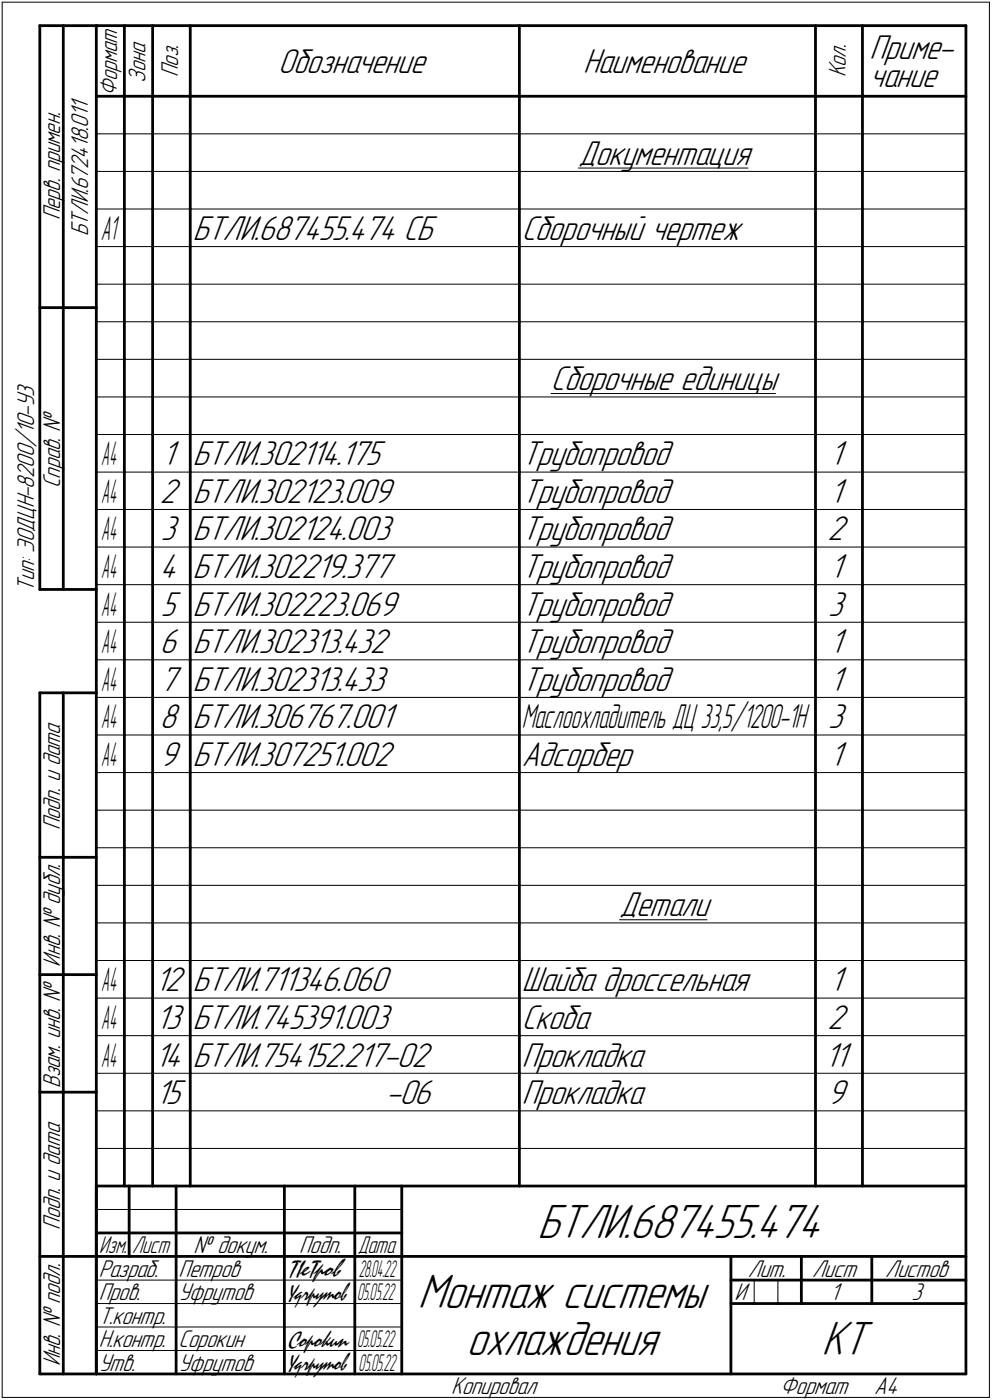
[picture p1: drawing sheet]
<svg xmlns="http://www.w3.org/2000/svg" width="211mm" height="298mm" viewBox="0 0 211 298" stroke-linecap="round" stroke-linejoin="round" font-family="sans-serif">
<defs><g id="words">
<g font-size="10.9">
<text x="114.3" y="263.5">БТЛИ.687455.474</text>
<text x="88.9" y="278.5">Монтаж системы</text>
<text x="99.2" y="288.5">охлаждения</text>
<text x="174.8" y="288.5">КТ</text>
</g>
<g font-size="7.8">
<text x="59.2" y="15.5">Обозначение</text>
<text x="124" y="15.5">Наименование</text>
<text x="185" y="12.6">Приме-</text>
<text x="185" y="18.5">чание</text>
<text x="123" y="35">Документация</text>
<text x="41" y="51">БТЛИ.687455.474 СБ</text>
<text x="111" y="51">Сборочный чертеж</text>
<text x="117.2" y="83">Сборочные единицы</text>
<text x="34.5" y="99">1</text>
<text x="41" y="99">БТЛИ.302114.175</text>
<text x="111" y="99">Трубопровод</text>
<text x="176.5" y="99">1</text>
<text x="34" y="107">2</text>
<text x="41" y="107">БТЛИ.302123.009</text>
<text x="111" y="107">Трубопровод</text>
<text x="176.5" y="107">1</text>
<text x="34.2" y="115">3</text>
<text x="41" y="115">БТЛИ.302124.003</text>
<text x="111" y="115">Трубопровод</text>
<text x="176" y="115">2</text>
<text x="34" y="123">4</text>
<text x="41" y="123">БТЛИ.302219.377</text>
<text x="111" y="123">Трубопровод</text>
<text x="176.5" y="123">1</text>
<text x="34.2" y="131">5</text>
<text x="41" y="131">БТЛИ.302223.069</text>
<text x="111" y="131">Трубопровод</text>
<text x="176.2" y="131">3</text>
<text x="34" y="139">6</text>
<text x="41" y="139">БТЛИ.302313.432</text>
<text x="111" y="139">Трубопровод</text>
<text x="176.5" y="139">1</text>
<text x="34" y="147">7</text>
<text x="41" y="147">БТЛИ.302313.433</text>
<text x="111" y="147">Трубопровод</text>
<text x="176.5" y="147">1</text>
<text x="34" y="155">8</text>
<text x="41" y="155">БТЛИ.306767.001</text>
<text x="176.2" y="155">3</text>
<text x="34" y="163">9</text>
<text x="41" y="163">БТЛИ.307251.002</text>
<text x="111" y="163">Адсорбер</text>
<text x="176.5" y="163">1</text>
<text x="131.8" y="195">Детали</text>
<text x="33" y="211">12</text>
<text x="41" y="211">БТЛИ.711346.060</text>
<text x="111" y="211">Шайба дроссельная</text>
<text x="176.5" y="211">1</text>
<text x="33.1" y="219">13</text>
<text x="41" y="219">БТЛИ.745391.003</text>
<text x="111" y="219">Скоба</text>
<text x="176" y="219">2</text>
<text x="33" y="227">14</text>
<text x="41" y="227">БТЛИ.754152.217-02</text>
<text x="111" y="227">Прокладка</text>
<text x="175.5" y="227">11</text>
<text x="33.1" y="235">15</text>
<text x="82.2" y="235">-06</text>
<text x="111" y="235">Прокладка</text>
<text x="176" y="235">9</text>
</g>
<g font-size="7.5">
<text x="21.4" y="51">A1</text>
<text x="111" y="155">Маслоохладитель ДЦ 33,5/1200-1Н</text>
</g>
<g font-size="7.4">
<text x="21.5" y="99">A4</text>
<text x="21.5" y="107">A4</text>
<text x="21.5" y="115">A4</text>
<text x="21.5" y="123">A4</text>
<text x="21.5" y="131">A4</text>
<text x="21.5" y="139">A4</text>
<text x="21.5" y="147">A4</text>
<text x="21.5" y="155">А4</text>
<text x="21.5" y="163">А4</text>
<text x="21.5" y="211">A4</text>
<text x="21.5" y="219">А4</text>
<text x="21.5" y="227">А4</text>
</g>
<g font-size="5.5">
<text x="30.9" y="17.7" transform="rotate(-90 30.9 17.7)">Зона</text>
<text x="37.9" y="16.4" transform="rotate(-90 37.9 16.4)">Поз.</text>
<text x="179.9" y="16.4" transform="rotate(-90 179.9 16.4)">Кол.</text>
<text x="24.9" y="20.5" transform="rotate(-90 24.9 20.5)">Формат</text>
<text x="12.8" y="46.9" transform="rotate(-90 12.8 46.9)">Перв. примен.</text>
<text x="18.8" y="50.3" transform="rotate(-90 18.8 50.3)">БТЛИ.672418.011</text>
<text x="12.8" y="103.8" transform="rotate(-90 12.8 103.8)">Справ. №</text>
<text x="7.3" y="126" transform="rotate(-90 7.3 126)">Тип: ЭОДЦН-8200/10-У3</text>
<text x="12.8" y="176.7" transform="rotate(-90 12.8 176.7)">Подп. и дата</text>
<text x="12.8" y="205.8" transform="rotate(-90 12.8 205.8)">Инв. № дубл.</text>
<text x="12.8" y="231.6" transform="rotate(-90 12.8 231.6)">Взам. инв. №</text>
<text x="12.8" y="261.7" transform="rotate(-90 12.8 261.7)">Подп. и дата</text>
<text x="41.2" y="266.8">№ докум.</text>
<text x="63.6" y="266.8">Подп.</text>
<text x="21" y="271.8">Разраб.</text>
<text x="38" y="271.8">Петров</text>
<text x="159.1" y="271.8">Лит.</text>
<text x="172.8" y="271.8">Лист</text>
<text x="188.3" y="271.8">Листов</text>
<text x="21" y="276.8">Пров.</text>
<text x="21" y="281.8">Т.контр.</text>
<text x="38" y="276.8">Уфрутов</text>
<text x="156.2" y="276.8">И</text>
<text x="176.6" y="276.8">1</text>
<text x="193.9" y="276.8">3</text>
<text x="21" y="286.8">Н.контр.</text>
<text x="38" y="286.8">Сорокин</text>
<text x="12.8" y="290.8" transform="rotate(-90 12.8 290.8)">Инв. № подл.</text>
<text x="21" y="291.8">Утв.</text>
<text x="38" y="291.8">Уфрутов</text>
<text x="96" y="296.8">Копировал</text>
<text x="166" y="296.8">Формат</text>
<text x="186" y="296.8">A4</text>
</g>
<g font-size="5.4">
<text x="21.1" y="266.8">Изм.</text>
<text x="28.1" y="266.8">Лист</text>
<text x="76.1" y="266.8">Дата</text>
<text x="61" y="271.9">TIeTpob</text>
</g>
<text font-size="5.3" x="61" y="286.9">Copokun</text>
<g font-size="5.2">
<text x="76.3" y="271.8">28.04.22</text>
<text x="61" y="276.9">Yqrpymob</text>
<text x="76" y="276.8">05.05.22</text>
<text x="76" y="286.8">05.05.22</text>
<text x="61" y="291.9">Yqrpymob</text>
<text x="76.3" y="291.8">05.05.22</text>
</g>
</g></defs>
<g fill="none" stroke="#000" stroke-width=".21">
<path d="M.5 .5h210zM.5 .5v297zM210.5 .5v297zM20.5 28.5h6zM20.5 36.5h6zM26.5 28.5h6zM26.5 36.5h6zM32.5 28.5h8zM32.5 36.5h8zM40.5 28.5h70zM40.5 36.5h70zM110.5 28.5h63z"/>
<path d="M110.5 36.5h63zM123 35.8h36.1zM173.5 28.5h10zM173.5 36.5h10zM183.5 28.5h22zM183.5 36.5h22zM20.5 44.5h6zM20.5 52.5h6zM26.5 44.5h6zM26.5 52.5h6zM32.5 44.5h8zM32.5 52.5h8z"/>
<path d="M40.5 44.5h70zM40.5 52.5h70zM110.5 44.5h63zM110.5 52.5h63zM173.5 44.5h10zM173.5 52.5h10zM183.5 44.5h22zM183.5 52.5h22zM20.5 60.5h6zM20.5 68.5h6zM20.5 76.5h6zM26.5 60.5h6z"/>
<path d="M26.5 68.5h6zM26.5 76.5h6zM32.5 60.5h8zM32.5 68.5h8zM32.5 76.5h8zM40.5 60.5h70zM40.5 68.5h70zM40.5 76.5h70zM110.5 60.5h63zM110.5 68.5h63zM110.5 76.5h63zM173.5 60.5h10z"/>
<path d="M173.5 68.5h10zM173.5 76.5h10zM183.5 60.5h22zM183.5 68.5h22zM183.5 76.5h22zM20.5 84.5h6zM20.5 92.5h6zM26.5 84.5h6zM26.5 92.5h6zM32.5 84.5h8zM32.5 92.5h8zM40.5 84.5h70z"/>
<path d="M40.5 92.5h70zM110.5 84.5h63zM110.5 92.5h63zM117.2 83.8h47.8zM173.5 84.5h10zM173.5 92.5h10zM183.5 84.5h22zM183.5 92.5h22zM20.5 100.5h6zM20.5 108.5h6zM20.5 116.5h6zM26.5 100.5h6z"/>
<path d="M26.5 108.5h6zM26.5 116.5h6zM32.5 100.5h8zM32.5 108.5h8zM32.5 116.5h8zM40.5 100.5h70zM40.5 108.5h70zM40.5 116.5h70zM110.5 100.5h63zM110.5 108.5h63zM110.5 116.5h63zM173.5 100.5h10z"/>
<path d="M173.5 108.5h10zM173.5 116.5h10zM183.5 100.5h22zM183.5 108.5h22zM183.5 116.5h22zM20.5 124.5h6zM20.5 132.5h6zM26.5 124.5h6zM26.5 132.5h6zM32.5 124.5h8zM32.5 132.5h8zM40.5 124.5h70z"/>
<path d="M40.5 132.5h70zM110.5 124.5h63zM110.5 132.5h63zM173.5 124.5h10zM173.5 132.5h10zM183.5 124.5h22zM183.5 132.5h22zM20.5 140.5h6zM20.5 148.5h6zM20.5 156.5h6zM26.5 140.5h6zM26.5 148.5h6z"/>
<path d="M26.5 156.5h6zM32.5 140.5h8zM32.5 148.5h8zM32.5 156.5h8zM40.5 140.5h70zM40.5 148.5h70zM40.5 156.5h70zM110.5 140.5h63zM110.5 148.5h63zM110.5 156.5h63zM173.5 140.5h10zM173.5 148.5h10z"/>
<path d="M173.5 156.5h10zM183.5 140.5h22zM183.5 148.5h22zM183.5 156.5h22zM20.5 164.5h6zM20.5 172.5h6zM26.5 164.5h6zM26.5 172.5h6zM32.5 164.5h8zM32.5 172.5h8zM40.5 164.5h70zM40.5 172.5h70z"/>
<path d="M110.5 164.5h63zM110.5 172.5h63zM173.5 164.5h10zM173.5 172.5h10zM183.5 164.5h22zM183.5 172.5h22zM20.5 180.5h6zM20.5 188.5h6zM20.5 196.5h6zM26.5 180.5h6zM26.5 188.5h6zM26.5 196.5h6z"/>
<path d="M32.5 180.5h8zM32.5 188.5h8zM32.5 196.5h8zM40.5 180.5h70zM40.5 188.5h70zM40.5 196.5h70zM110.5 180.5h63zM110.5 188.5h63zM110.5 196.5h63zM131.8 195.8h18.6zM173.5 180.5h10zM173.5 188.5h10z"/>
<path d="M173.5 196.5h10zM183.5 180.5h22zM183.5 188.5h22zM183.5 196.5h22zM20.5 204.5h6zM20.5 212.5h6zM26.5 204.5h6zM26.5 212.5h6zM32.5 204.5h8zM32.5 212.5h8zM40.5 204.5h70zM40.5 212.5h70z"/>
<path d="M110.5 204.5h63zM110.5 212.5h63zM173.5 204.5h10zM173.5 212.5h10zM183.5 204.5h22zM183.5 212.5h22zM20.5 220.5h6zM20.5 228.5h6zM20.5 236.5h6zM26.5 220.5h6zM26.5 228.5h6zM26.5 236.5h6z"/>
<path d="M32.5 220.5h8zM32.5 228.5h8zM32.5 236.5h8zM40.5 220.5h70zM40.5 228.5h70zM40.5 236.5h70zM110.5 220.5h63zM110.5 228.5h63zM110.5 236.5h63zM173.5 220.5h10zM173.5 228.5h10zM173.5 236.5h10z"/>
<path d="M183.5 220.5h22zM183.5 228.5h22zM183.5 236.5h22zM20.5 257.5h65zM20.5 244.5h6zM26.5 244.5h6zM32.5 244.5h8zM40.5 244.5h70zM110.5 244.5h63zM173.5 244.5h10zM183.5 244.5h22zM20.5 272.5h17z"/>
<path d="M20.5 277.5h17zM37.5 272.5h23zM37.5 277.5h23zM60.5 272.5h15zM60.5 277.5h15zM75.5 272.5h10zM75.5 277.5h10zM160.4 272.5v5zM165.5 272.5v5zM.5 297.5h210zM20.5 282.5h65zM20.5 287.5h65z"/>
</g>
<g fill="none" stroke="#000" stroke-width=".59">
<path d="M8.5 5.5v120zM8.5 5.5h12zM13.5 5.5v120zM20.5 5.5h185zM20.5 5.5v287zM26.5 5.5v15zM32.5 5.5v15zM40.5 5.5v15zM110.5 5.5v15zM173.5 5.5v15zM183.5 5.5v15zM205.5 5.5v287z"/>
<path d="M20.5 20.5h185zM26.5 20.5v8zM26.5 28.5v8zM26.5 36.5v8zM32.5 20.5v8zM32.5 28.5v8zM32.5 36.5v8zM40.5 20.5v8zM40.5 28.5v8zM40.5 36.5v8zM110.5 20.5v8zM110.5 28.5v8z"/>
<path d="M110.5 36.5v8zM173.5 20.5v8zM173.5 28.5v8zM173.5 36.5v8zM183.5 20.5v8zM183.5 28.5v8zM183.5 36.5v8zM26.5 44.5v8zM26.5 52.5v8zM32.5 44.5v8zM32.5 52.5v8zM40.5 44.5v8z"/>
<path d="M40.5 52.5v8zM110.5 44.5v8zM110.5 52.5v8zM173.5 44.5v8zM173.5 52.5v8zM183.5 44.5v8zM183.5 52.5v8zM8.5 65.5h12zM26.5 60.5v8zM26.5 68.5v8zM26.5 76.5v8zM32.5 60.5v8z"/>
<path d="M32.5 68.5v8zM32.5 76.5v8zM40.5 60.5v8zM40.5 68.5v8zM40.5 76.5v8zM110.5 60.5v8zM110.5 68.5v8zM110.5 76.5v8zM173.5 60.5v8zM173.5 68.5v8zM173.5 76.5v8zM183.5 60.5v8z"/>
<path d="M183.5 68.5v8zM183.5 76.5v8zM26.5 84.5v8zM26.5 92.5v8zM32.5 84.5v8zM32.5 92.5v8zM40.5 84.5v8zM40.5 92.5v8zM110.5 84.5v8zM110.5 92.5v8zM173.5 84.5v8zM173.5 92.5v8z"/>
<path d="M183.5 84.5v8zM183.5 92.5v8zM26.5 100.5v8zM26.5 108.5v8zM26.5 116.5v8zM32.5 100.5v8zM32.5 108.5v8zM32.5 116.5v8zM40.5 100.5v8zM40.5 108.5v8zM40.5 116.5v8zM110.5 100.5v8z"/>
<path d="M110.5 108.5v8zM110.5 116.5v8zM173.5 100.5v8zM173.5 108.5v8zM173.5 116.5v8zM183.5 100.5v8zM183.5 108.5v8zM183.5 116.5v8zM8.5 125.5h12zM26.5 124.5v8zM26.5 132.5v8zM32.5 124.5v8z"/>
<path d="M32.5 132.5v8zM40.5 124.5v8zM40.5 132.5v8zM110.5 124.5v8zM110.5 132.5v8zM173.5 124.5v8zM173.5 132.5v8zM183.5 124.5v8zM183.5 132.5v8zM8.5 147.5v145zM8.5 147.5h12zM13.5 147.5v145z"/>
<path d="M26.5 140.5v8zM26.5 148.5v8zM26.5 156.5v8zM32.5 140.5v8zM32.5 148.5v8zM32.5 156.5v8zM40.5 140.5v8zM40.5 148.5v8zM40.5 156.5v8zM110.5 140.5v8zM110.5 148.5v8zM110.5 156.5v8z"/>
<path d="M173.5 140.5v8zM173.5 148.5v8zM173.5 156.5v8zM183.5 140.5v8zM183.5 148.5v8zM183.5 156.5v8zM26.5 164.5v8zM26.5 172.5v8zM32.5 164.5v8zM32.5 172.5v8zM40.5 164.5v8zM40.5 172.5v8z"/>
<path d="M110.5 164.5v8zM110.5 172.5v8zM173.5 164.5v8zM173.5 172.5v8zM183.5 164.5v8zM183.5 172.5v8zM8.5 182.5h12zM26.5 180.5v8zM26.5 188.5v8zM26.5 196.5v8zM32.5 180.5v8zM32.5 188.5v8z"/>
<path d="M32.5 196.5v8zM40.5 180.5v8zM40.5 188.5v8zM40.5 196.5v8zM110.5 180.5v8zM110.5 188.5v8zM110.5 196.5v8zM173.5 180.5v8zM173.5 188.5v8zM173.5 196.5v8zM183.5 180.5v8zM183.5 188.5v8z"/>
<path d="M183.5 196.5v8zM8.5 207.5h12zM26.5 204.5v8zM26.5 212.5v8zM32.5 204.5v8zM32.5 212.5v8zM40.5 204.5v8zM40.5 212.5v8zM110.5 204.5v8zM110.5 212.5v8zM173.5 204.5v8zM173.5 212.5v8z"/>
<path d="M183.5 204.5v8zM183.5 212.5v8zM8.5 232.5h12zM26.5 220.5v8zM26.5 228.5v8zM26.5 236.5v8zM32.5 220.5v8zM32.5 228.5v8zM32.5 236.5v8zM40.5 220.5v8zM40.5 228.5v8zM40.5 236.5v8z"/>
<path d="M110.5 220.5v8zM110.5 228.5v8zM110.5 236.5v8zM173.5 220.5v8zM173.5 228.5v8zM173.5 236.5v8zM183.5 220.5v8zM183.5 228.5v8zM183.5 236.5v8zM20.5 252.5h185zM20.5 252.5v40zM26.5 244.5v8z"/>
<path d="M27.5 252.5v15zM32.5 244.5v8zM37.5 252.5v25zM40.5 244.5v8zM60.5 252.5v25zM75.5 252.5v25zM85.5 252.5v40zM110.5 244.5v8zM173.5 244.5v8zM183.5 244.5v8zM8.5 267.5h12zM20.5 262.5h7z"/>
<path d="M20.5 267.5h7zM27.5 262.5h10zM27.5 267.5h10zM37.5 277.5v15zM37.5 262.5h23zM37.5 267.5h23zM60.5 277.5v15zM60.5 262.5h15zM60.5 267.5h15zM75.5 277.5v15zM75.5 262.5h10zM75.5 267.5h10z"/>
<path d="M85.5 267.5h120zM155.5 267.5v25zM155.5 272.5h15zM155.5 277.5h4.9zM160.4 277.5h5.1zM165.5 277.5h5zM170.5 267.5v10zM170.5 272.5h35zM170.5 277.5h15zM185.5 267.5v10zM185.5 277.5h20zM8.5 292.5h12z"/>
<path d="M20.5 292.5h185z"/>
</g>
<use href="#words"/>
</svg>
